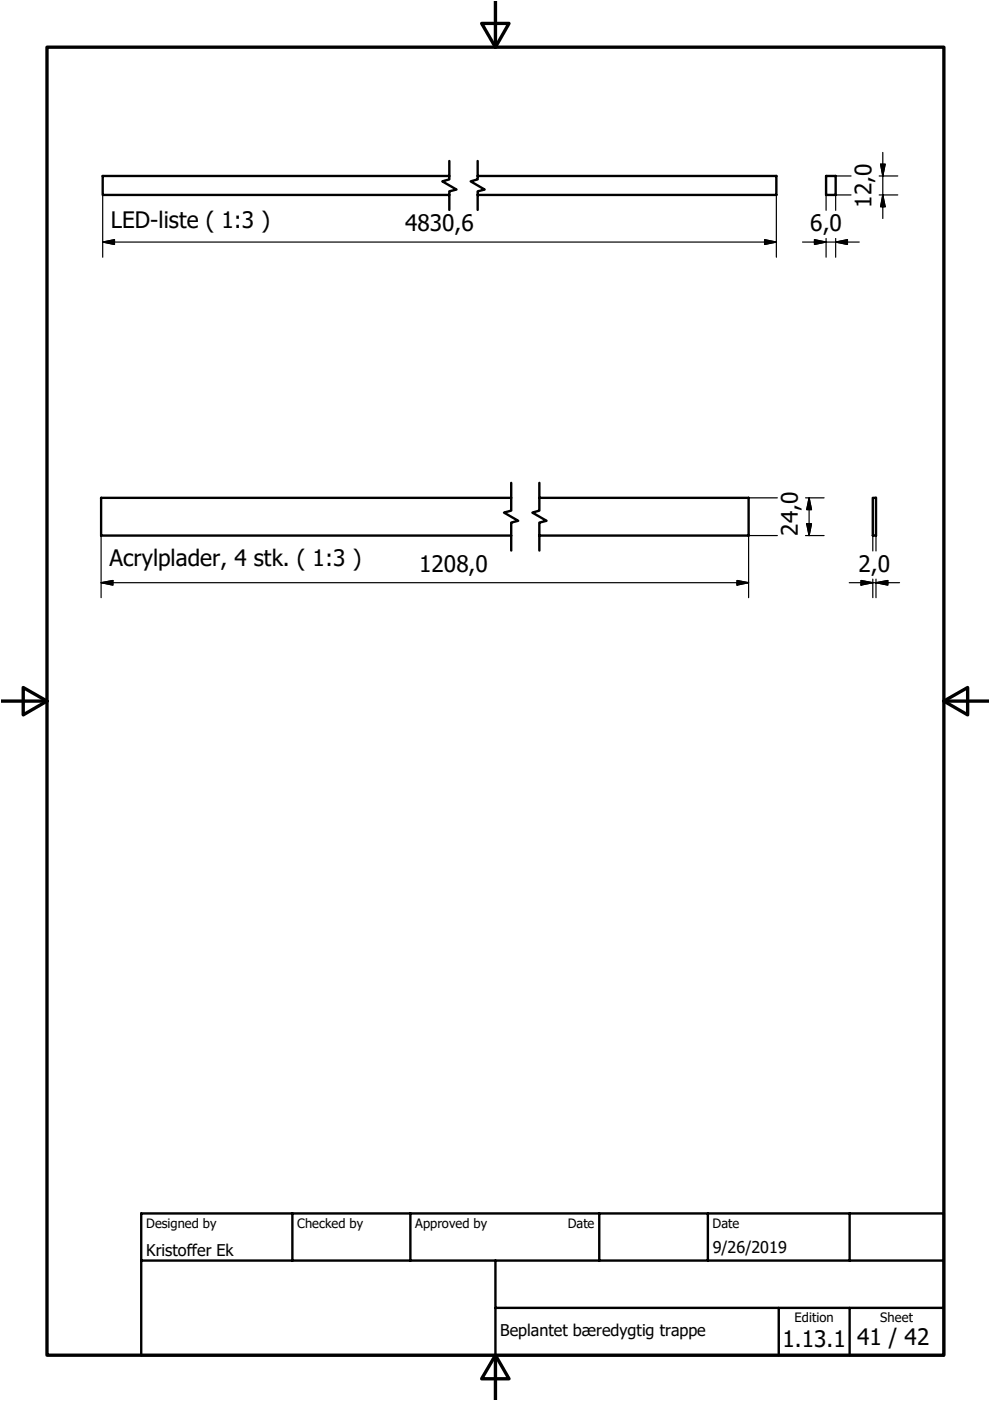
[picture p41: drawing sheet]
<svg xmlns="http://www.w3.org/2000/svg" width="210mm" height="297mm" viewBox="0 0 210 297" stroke-linecap="round" stroke-linejoin="round" font-family="sans-serif">
<defs><g id="words">
<g font-size="4.8">
<text x="184.8" y="44" transform="rotate(-90 184.8 44)">12,0</text>
<text x="23.5" y="48.3">LED-liste ( 1:3 )</text>
<text x="85.9" y="49">4830,6</text>
<text x="171.8" y="49">6,0</text>
<text x="169.2" y="113.6" transform="rotate(-90 169.2 113.6)">24,0</text>
<text x="23.2" y="120">Acrylplader, 4 stk. ( 1:3 )</text>
<text x="88.9" y="121.2">1208,0</text>
<text x="182" y="121.2">2,0</text>
<text x="165.9" y="285.6">1.13.1</text>
<text x="181.7" y="285.3">41 / 42</text>
</g>
<g font-size="3.4">
<text x="31" y="266.2">Kristoffer Ek</text>
<text x="151.1" y="265.7">9/26/2019</text>
<text x="106.1" y="283.3">Beplantet bæredygtig trappe</text>
</g>
<g font-size="2.7">
<text x="31" y="260.4">Designed by</text>
<text x="63" y="260.4">Checked by</text>
<text x="88.1" y="260.4">Approved by</text>
<text x="120.4" y="260.3">Date</text>
<text x="151.1" y="260.3">Date</text>
<text x="168.5" y="280.4">Edition</text>
<text x="186.6" y="280.4">Sheet</text>
</g>
</g></defs>
<g fill="none" stroke="#000" stroke-width=".51">
<path d="M95.3 37.3h-73.5v4h73.5M95.3 34.1v3.9l-1.5 .5 3 1.7-1.5 .4v3.9M101.3 34.1v3.9l-1.5 .5 3 1.7-1.5 .4v3.9M101.3 37.3h63.3v4h-63.3M175.1 37.3h2.1v4h-2.1zM108.4 102.4v5.9l-1.5 .4 3 1.7-1.5 .4v5.9M108.4 105.6h-87v8h87M114.4 102.4v5.9l-1.5 .4 3 1.7-1.5 .4v5.9M114.4 105.6h44.3v8h-44.3M185.1 105.6h.6v8h-.6zM29.9 257.3h170.2v30h-170.2zM62 257.3v10"/>
<path d="M87 257.3v10M127.1 257.3v10M150.1 257.3v10M180.1 257.3v10M29.9 267.3h170.2M105 277.3h95.1M105 267.3v20M165.1 277.3v10M180.1 277.3v10"/>
</g>
<path d="M10 10h190.1v277.3h-190.1zM102.1 5h5.8l-2.9 5zM105 .3v9.7M.3 148.6h9.7M4.9 145.8l5.1 2.8-5.1 3zM200.1 148.6l5.1-2.8v5.8zM200.1 148.6h9.5M105 287.3l2.9 5h-5.8zM105 287.3v9.4" fill="none" stroke="#000" stroke-width=".71"/>
<g fill="none" stroke="#000" stroke-width=".25">
<path d="M177.2 37.3h3.2M186.4 37.3h3.9M186.7 34.8h1l-.5 2.5zM187.2 32.3v14M21.8 51.3l2.5-.5v1zM21.8 51.3h142.8M21.8 41.3v13.2M162.1 50.8l2.5 .5-2.5 .5zM164.6 41.3v13.2M170.2 51.3h12M172.7 50.8l2.4 .5-2.4 .5zM175.1 41.3v3.3"/>
<path d="M175.1 50.6v3.9M177.2 51.3l2.5-.5v1zM177.2 50.6v3.9M180.4 41.3h-3.2v3.3M186.4 41.3h3.9M187.2 41.3l.5 2.5h-1zM21.4 113.6v13.1M158.7 105.6h6.1M164.8 113.6h-6.1v13.1M170.8 113.6h3.9M170.8 105.6h3.9M171 111.1h1.1l-.6 2.5z"/>
<path d="M171.5 105.6l.6 2.4h-1.1zM171.5 105.6v8M185.1 113.6v3.2M185.7 113.6v3.2M21.4 123.5l2.5-.4v1zM21.4 123.5h137.3M156.3 123.1l2.4 .4-2.4 .6zM180.1 123.5h10.6M182.6 123.1l2.5 .4-2.5 .6zM185.1 122.8v3.9M185.7 123.5l2.5-.4v1zM185.7 122.8v3.9"/>
</g>
<path d="M186.7 34.8h1l-.5 2.5zM21.8 51.3l2.5-.5v1zM162.1 50.8l2.5 .5-2.5 .5zM172.7 50.8l2.4 .5-2.4 .5zM177.2 51.3l2.5-.5v1zM187.2 41.3l.5 2.5h-1zM171 111.1h1.1l-.6 2.5zM171.5 105.6l.6 2.4h-1.1zM21.4 123.5l2.5-.4v1zM156.3 123.1l2.4 .4-2.4 .6zM182.6 123.1l2.5 .4-2.5 .6zM185.7 123.5l2.5-.4v1z" fill="#000" stroke="#000" stroke-width=".25"/>
<use href="#words"/>
</svg>
